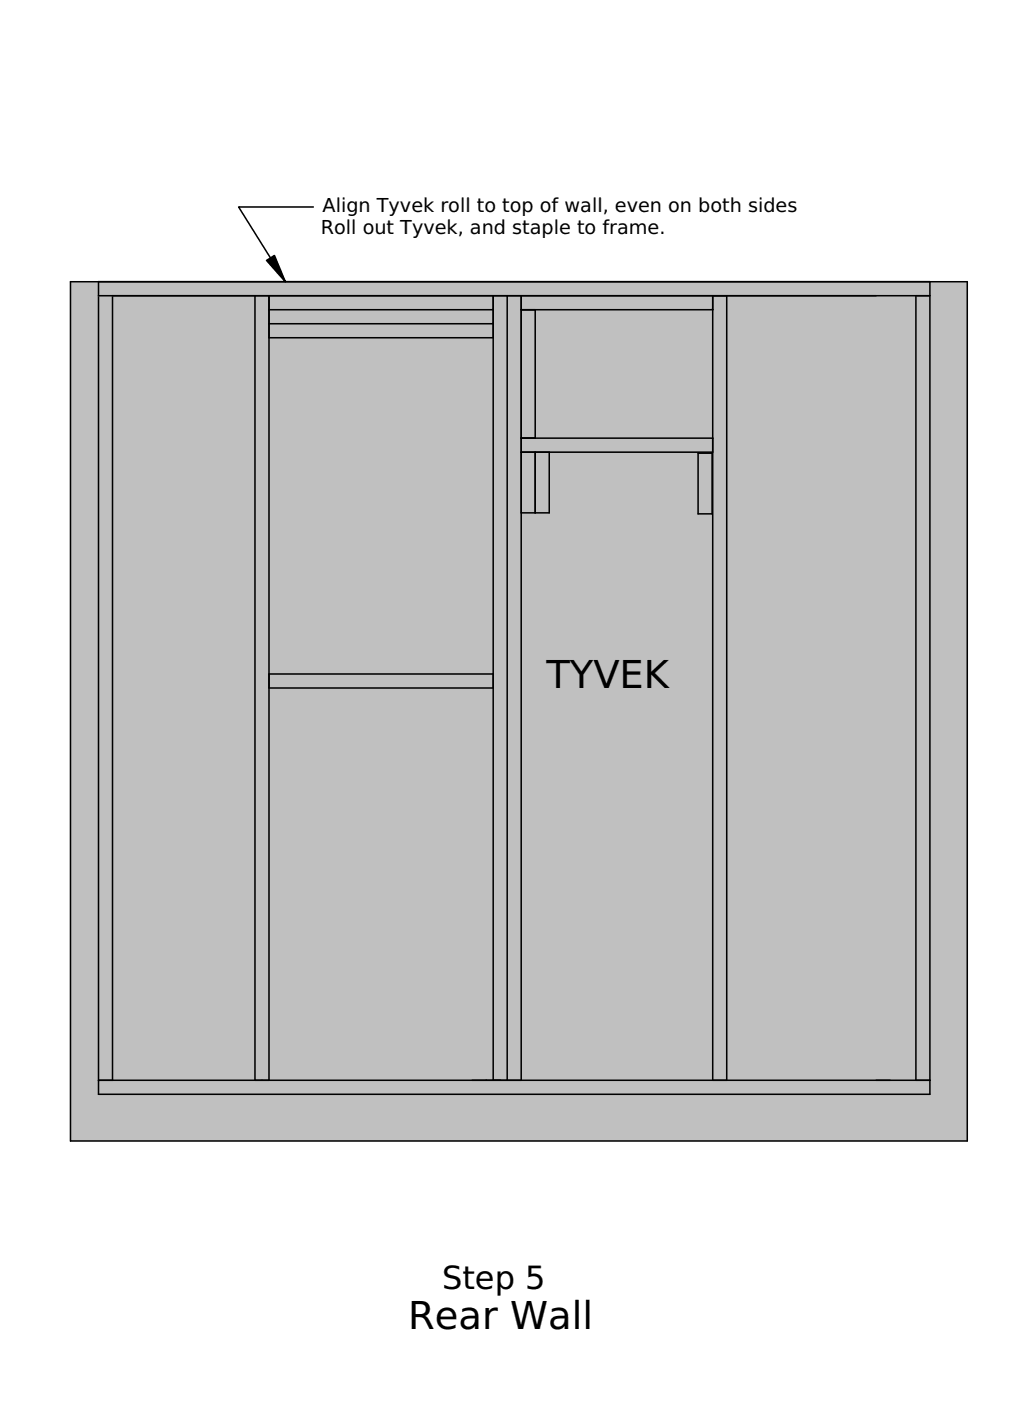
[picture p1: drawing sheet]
<svg xmlns="http://www.w3.org/2000/svg" width="165mm" height="229mm" viewBox="0 0 165 229" stroke-linecap="round" stroke-linejoin="round" font-family="sans-serif">
<defs><g id="words">
<g font-size="6.3">
<text x="89.1" y="112.2">TYVEK</text>
<text x="66.6" y="216.8">Rear Wall</text>
</g>
<text font-size="5.2" x="72.1" y="210.3">Step 5</text>
<g font-size="3.1">
<text x="52.6" y="34.6">Align Tyvek roll to top of wall, even on both sides</text>
<text x="52.3" y="38.2">Roll out Tyvek, and staple to frame.</text>
</g>
</g></defs>
<path d="M85 48.3h31.3" fill="none" stroke="#000" stroke-width=".25"/>
<path d="M11.5 46h146.3v140.2h-146.3z" fill-rule="evenodd" fill="#c0c0c0"/>
<g fill="none" stroke="#000" stroke-width=".25">
<path d="M51.1 33.8h-12.2l7.7 12.2M11.5 46h146.3v140.2h-146.3zM16.1 46v132.6h135.6v-130.2M18.4 48.3v128M41.6 48.3v128M43.9 48.3v128M43.9 50.5h36.6M43.9 55.1h36.6M43.9 52.8h36.6M80.5 48.3v128M82.7 48.3v128M85 50.5h31.3"/>
<path d="M85 48.3v128M87.3 50.5v21M116.3 48.3v128M118.6 48.3v128M149.4 48.4v127.9M151.7 46v2.3h-135.6M85 71.5h31.3M85 73.8h31.3M87.3 73.8v9.9M89.6 73.8v9.9h-4.6M113.9 73.9h2.3v9.9h-2.3zM43.9 112.3h36.6"/>
<path d="M43.9 110h36.6M16.1 176.3h135.6"/>
</g>
<path d="M43.5 42.5l1.3-.8 1.8 4.3z" fill="#000"/>
<path d="M43.5 42.5l1.3-.8 1.8 4.3z" fill="#000" stroke="#000" stroke-width=".25"/>
<path d="M16.1 48.3h2.3" fill="none" stroke="#a0a0a4" stroke-width=".25"/>
<use href="#words"/>
</svg>
